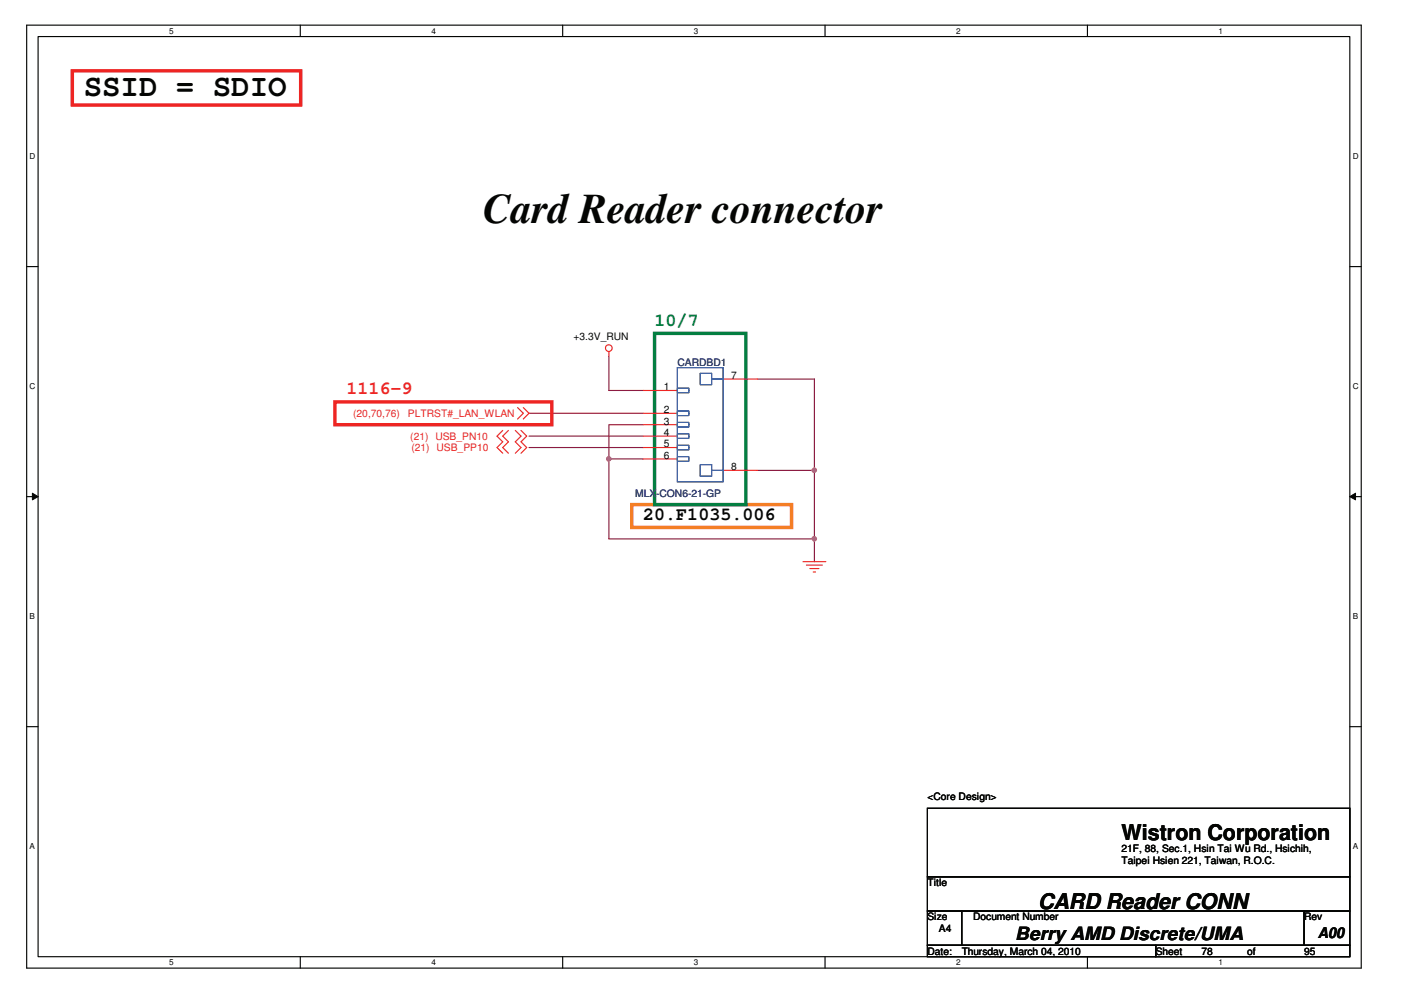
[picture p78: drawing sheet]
<svg xmlns="http://www.w3.org/2000/svg" width="297mm" height="210mm" viewBox="0 0 297 210" stroke-linecap="round" stroke-linejoin="round" font-family="sans-serif">
<defs><g id="words">
<text font-size="9" fill="#040503" x="102.5" y="47.3">Card Reader connector</text>
<text font-size="6.5" fill="#040503" x="17.8" y="20.4">SSID = SDIO</text>
<g font-size="4.6" fill="#040503">
<text x="237.8" y="178.1">Wistron Corporation</text>
<text x="220.1" y="192.8">CARD Reader CONN</text>
</g>
<text font-size="3.9" fill="#047e41" x="138.8" y="69.1">10/7</text>
<text font-size="3.9" fill="#ee2523" x="73.4" y="83.6">1116-9</text>
<g font-size="3.9" fill="#040503">
<text x="136.4" y="110.3">20.F1035.006</text>
<text x="215.3" y="199.4">Berry AMD Discrete/UMA</text>
</g>
<text font-size="3.1" fill="#040503" x="279.4" y="199">A00</text>
<g font-size="2.2" fill="#040503">
<text x="121.6" y="72.2">+3.3V_RUN</text>
<text x="140.7" y="82.7">1</text>
<text x="155" y="80.3">7</text>
<text x="140.7" y="87.6">2</text>
<text x="140.7" y="90">3</text>
<text x="140.7" y="92.4">4</text>
<text x="140.7" y="94.8">5</text>
<text x="140.7" y="97.3">6</text>
<text x="155" y="99.7">8</text>
<text x="196.6" y="169.7">&lt;Core Design&gt;</text>
<text x="237.8" y="180.6">21F, 88, Sec.1, Hsin Tai Wu Rd., Hsichih,</text>
<text x="237.8" y="183.2">Taipei Hsien 221, Taiwan, R.O.C.</text>
<text x="196.6" y="187.9">Title</text>
<text x="196.6" y="195.1">Size</text>
<text x="199.1" y="197.6">A4</text>
<text x="206.3" y="195.1">Document Number</text>
<text x="276.5" y="195.1">Rev</text>
<text x="196.6" y="202.4">Date:</text>
<text x="203.9" y="202.4">Thursday, March 04, 2010</text>
<text x="245" y="202.4">Sheet</text>
<text x="254.7" y="202.4">78</text>
<text x="264.4" y="202.4">of</text>
<text x="276.5" y="202.4">95</text>
</g>
<g font-size="2.2" fill="#252c73">
<text x="143.6" y="77.5">CARDBD1</text>
<text x="134.7" y="105.3">MLX-CON6-21-GP</text>
</g>
<g font-size="2.2" fill="#ee2523">
<text x="74.9" y="88.4">(20,70,76)</text>
<text x="86.5" y="88.4">PLTRST#_LAN_WLAN</text>
<text x="87" y="93.2">(21) USB_PN10</text>
<text x="87.2" y="95.7">(21) USB_PP10</text>
</g>
<g font-size="1.7" fill="#040503">
<text x="35.9" y="7.1">5</text>
<text x="91.5" y="7.1">4</text>
<text x="147.1" y="7.1">3</text>
<text x="202.7" y="7.1">2</text>
<text x="258.4" y="7.1">1</text>
<text x="6.3" y="33.7">D</text>
<text x="286.8" y="33.7">D</text>
<text x="6.3" y="82.4">C</text>
<text x="286.8" y="82.4">C</text>
<text x="6.3" y="131.2">B</text>
<text x="286.8" y="131.2">B</text>
<text x="6.3" y="180">A</text>
<text x="286.8" y="180">A</text>
<text x="35.9" y="204.6">5</text>
<text x="91.5" y="204.6">4</text>
<text x="147.1" y="204.6">3</text>
<text x="202.7" y="204.6">2</text>
<text x="258.4" y="204.6">1</text>
</g>
</g></defs>
<path d="M5.7 5.3h282.9v200h-282.9zM8.1 7.8h278.1v195h-278.1z" fill="none" stroke="#040503" stroke-width=".24"/>
<g fill="#fff">
<path d="M35.9 5.6h.9v1.9h-.9z"/>
<path d="M35.9 203.1h.9v1.9h-.9z"/>
</g>
<path d="M63.7 5.3v2.5M63.7 202.8v2.5" fill="none" stroke="#040503" stroke-width=".24"/>
<g fill="#fff">
<path d="M91.5 5.6h.9v1.9h-.9z"/>
<path d="M91.5 203.1h.9v1.9h-.9z"/>
</g>
<path d="M119.3 5.3v2.5M119.3 202.8v2.5" fill="none" stroke="#040503" stroke-width=".24"/>
<g fill="#fff">
<path d="M147.1 5.6h.9v1.9h-.9z"/>
<path d="M147.1 203.1h.9v1.9h-.9z"/>
</g>
<path d="M174.9 5.3v2.5M174.9 202.8v2.5" fill="none" stroke="#040503" stroke-width=".24"/>
<g fill="#fff">
<path d="M202.7 5.6h.9v1.9h-.9z"/>
<path d="M202.7 203.1h.9v1.9h-.9z"/>
</g>
<path d="M230.6 5.3v2.5M230.6 202.8v2.5" fill="none" stroke="#040503" stroke-width=".24"/>
<g fill="#fff">
<path d="M258.4 5.6h.9v1.9h-.9z"/>
<path d="M258.4 203.1h.9v1.9h-.9z"/>
<path d="M6.3 32.1h1.2v1.9h-1.2z"/>
<path d="M286.8 32.1h1.2v1.9h-1.2z"/>
<path d="M6.3 80.9h1.2v1.9h-1.2z"/>
<path d="M286.8 80.9h1.2v1.9h-1.2z"/>
</g>
<path d="M5.7 56.5h2.4M286.2 56.5h2.4" fill="none" stroke="#040503" stroke-width=".24"/>
<g fill="#fff">
<path d="M6.3 129.7h1.1v1.9h-1.1z"/>
<path d="M286.8 129.7h1.1v1.9h-1.1z"/>
</g>
<path d="M5.7 105.3h2.4M286.2 105.3h2.4" fill="none" stroke="#040503" stroke-width=".24"/>
<path d="M6.9 104.6l1.2 .7-1.2 .7z" fill="#040503"/>
<path d="M6.9 104.6l1.2 .7-1.2 .7z" fill="none" stroke="#040503" stroke-width=".21"/>
<path d="M286.2 105.3l1.2-.7v1.4z" fill="#040503"/>
<path d="M286.2 105.3l1.2-.7v1.4z" fill="none" stroke="#040503" stroke-width=".21"/>
<g fill="#fff">
<path d="M6.3 178.4h1.1v1.9h-1.1z"/>
<path d="M286.8 178.4h1.1v1.9h-1.1z"/>
</g>
<path d="M5.7 154.1h2.4M286.2 154.1h2.4" fill="none" stroke="#040503" stroke-width=".24"/>
<path d="M129.1 75.5v7.3h7.3M112.2 94.9h24.2M112.2 92.5h24.2M136.4 97.3h-7.3v17M160.6 80.4h12.1v19.3h-12.1M172.7 114.3v4.8" fill="none" stroke="#89163e" stroke-width=".24"/>
<circle cx="129.1" cy="97.3" r=".47" fill="#ca5ca3"/>
<circle cx="129.1" cy="97.3" r=".47" fill="none" stroke="#ca5ca3" stroke-width=".24"/>
<path d="M129.1 114.3h43.6" fill="none" stroke="#89163e" stroke-width=".24"/>
<circle cx="172.6" cy="114.2" r=".47" fill="#ca5ca3"/>
<circle cx="172.6" cy="114.2" r=".47" fill="none" stroke="#ca5ca3" stroke-width=".24"/>
<path d="M172.7 99.7v14.6" fill="none" stroke="#89163e" stroke-width=".24"/>
<circle cx="172.6" cy="99.7" r=".47" fill="#ca5ca3"/>
<circle cx="172.6" cy="99.7" r=".47" fill="none" stroke="#ca5ca3" stroke-width=".24"/>
<path d="M112.2 87.6h24.2M136.4 90h-7.3v7.3" fill="none" stroke="#89163e" stroke-width=".24"/>
<g fill="none" stroke="#ee2523" stroke-width=".24">
<path d="M129.1 74.6v.9M106.6 91.3l-1.2 1.2 1.2 1.2-1.2 1.2 1.2 1.2M107.8 91.3l-1.2 1.2 1.2 1.2-1.2 1.2 1.2 1.2M109.3 91.3l1.2 1.2-1.2 1.2 1.2 1.2-1.2 1.2M109.7 86.4l1.2 1.2-1.2 1.2M110.5 91.3l1.2 1.2-1.2 1.2 1.2 1.2-1.2 1.2M110.9 86.4l1.3 1.2-1.3 1.2M136.4 82.8h7.2M136.4 87.6h7.2M136.4 90h7.2M136.4 92.5h7.2M136.4 94.9h7.2"/>
<path d="M136.4 97.3h7.2M153.3 80.4h7.3M153.3 99.7h7.3M170.2 119.1h4.9M171 119.8h3.4M171.7 120.5h1.9M172.4 121.3h.5"/>
<circle cx="129.1" cy="73.8" r=".71"/>
</g>
<path d="M196.6 171.4h89.6v14.5h-89.6zM196.6 185.9h89.6v7.3h-89.6zM196.6 193.2h7.3v7.2h-7.3zM203.9 193.2h72.6v7.2h-72.6zM276.5 193.2h9.7v7.2h-9.7zM196.6 200.4h48.4v2.4h-48.4zM245 200.4h41.2v2.4h-41.2z" fill="none" stroke="#040503" stroke-width=".24"/>
<path d="M15.3 15h48.4v7.3h-48.4zM71 85.2h46v4.8h-46z" fill="none" stroke="#ee2523" stroke-width=".73"/>
<path d="M133.9 107h33.9v4.8h-33.9z" fill="none" stroke="#f47e25" stroke-width=".73"/>
<path d="M138.8 70.7h19.3v36.3h-19.3z" fill="none" stroke="#047e41" stroke-width=".73"/>
<path d="M143.6 77.9h9.7v24.3h-9.7zM148.5 79.2h2.4v2.4h-2.4zM143.6 82.3h2.4v1h-2.4zM143.6 87.1h2.4v1h-2.4zM143.6 89.6h2.4v.9h-2.4zM143.6 92h2.4v1h-2.4zM143.6 94.4h2.4v1h-2.4zM143.6 96.8h2.4v1h-2.4zM148.5 98.5h2.4v2.4h-2.4zM150.9 80.4h2.4M150.9 99.7h2.4" fill="none" stroke="#3457a6" stroke-width=".24"/>
<circle cx="129.1" cy="97.3" r=".47" fill="#ca5ca3"/>
<circle cx="129.1" cy="97.3" r=".47" fill="none" stroke="#ca5ca3" stroke-width=".24"/>
<circle cx="172.6" cy="114.2" r=".47" fill="#ca5ca3"/>
<circle cx="172.6" cy="114.2" r=".47" fill="none" stroke="#ca5ca3" stroke-width=".24"/>
<circle cx="172.6" cy="99.7" r=".47" fill="#ca5ca3"/>
<circle cx="172.6" cy="99.7" r=".47" fill="none" stroke="#ca5ca3" stroke-width=".24"/>
<use href="#words"/>
</svg>
